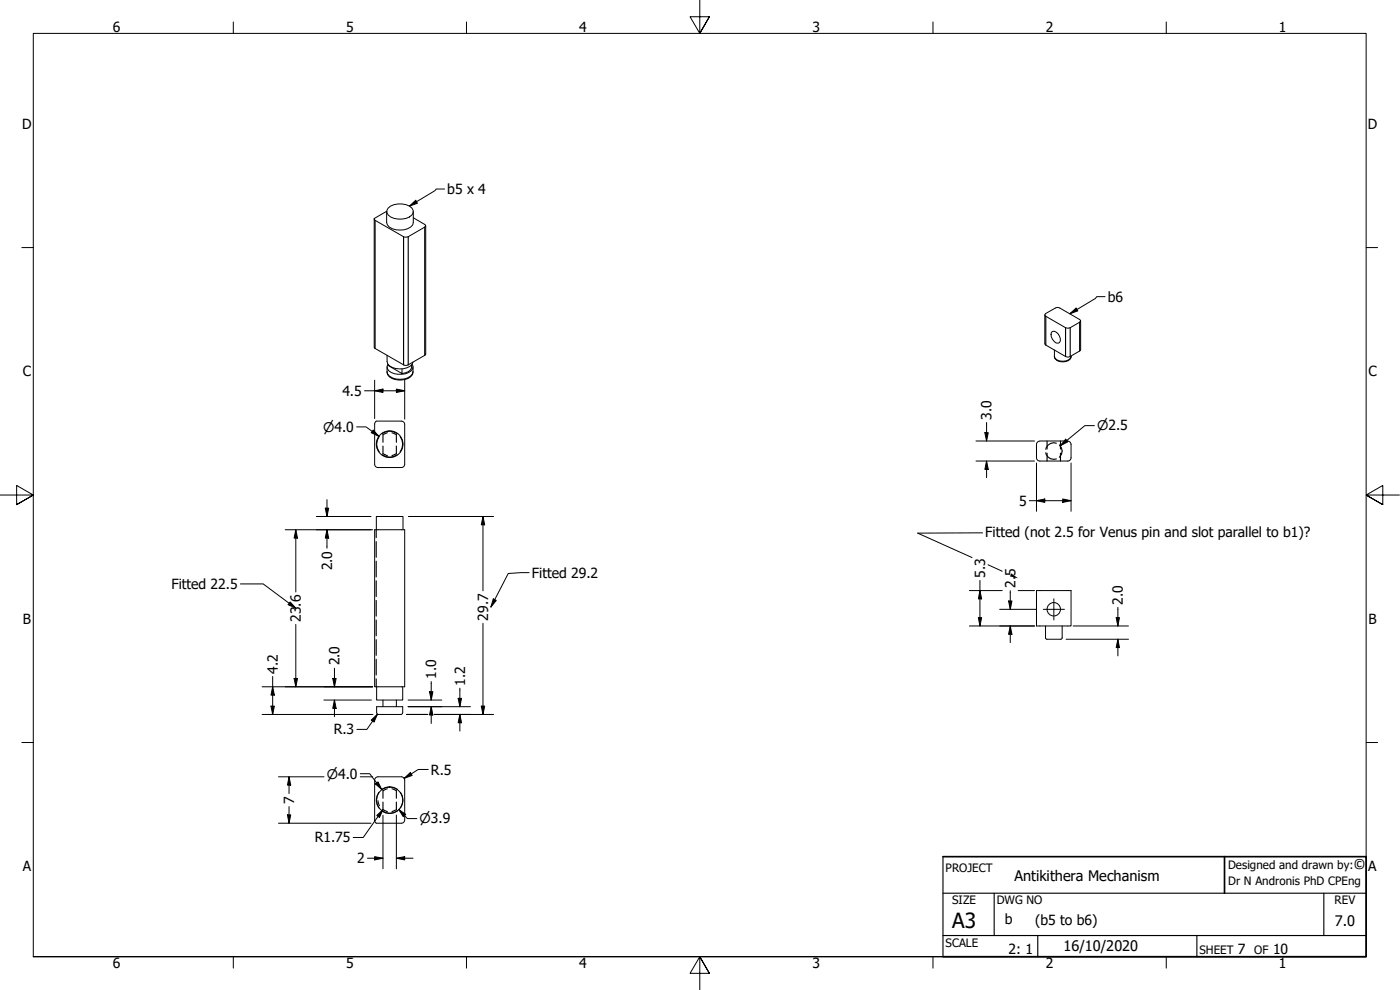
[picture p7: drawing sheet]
<svg xmlns="http://www.w3.org/2000/svg" width="420mm" height="297mm" viewBox="0 0 420 297" stroke-linecap="round" stroke-linejoin="round" font-family="sans-serif">
<defs><g id="words">
<text font-size="6.3" x="285.8" y="278.5">A3</text>
<g font-size="4.4">
<text x="406.2" y="260.8">©</text>
<text x="304.5" y="264.3">Antikithera Mechanism</text>
<text x="400.6" y="277.8">7.0</text>
<text x="319.2" y="285.4">16/10/2020</text>
</g>
<g font-size="4.2">
<text x="33.9" y="9.6">6</text>
<text x="103.8" y="9.6">5</text>
<text x="173.9" y="9.6">4</text>
<text x="243.8" y="9.6">3</text>
<text x="313.9" y="9.6">2</text>
<text x="383.8" y="9.6">1</text>
<text x="6.6" y="38.7">D</text>
<text x="410.5" y="38.7">D</text>
<text x="134.2" y="58.3">b5 x 4</text>
<text x="332.4" y="90.6">b6</text>
<text x="6.8" y="112.9">C</text>
<text x="410.7" y="112.9">C</text>
<text x="102.7" y="118.7">4.5</text>
<text x="297.6" y="126" transform="rotate(-90 297.6 126)">3.0</text>
<text x="305.8" y="151.7">5</text>
<text x="295.7" y="161.1">Fitted (not 2.5 for Venus pin and slot parallel to b1)?</text>
<text x="99.7" y="171.1" transform="rotate(-90 99.7 171.1)">2.0</text>
<text x="159.6" y="173.4">Fitted 29.2</text>
<text x="295.6" y="173.3" transform="rotate(-90 295.6 173.3)">5.3</text>
<text x="51.4" y="176.7">Fitted 22.5</text>
<text x="304.7" y="176.4" transform="rotate(-90 304.7 176.4)">2.5</text>
<text x="337" y="181.5" transform="rotate(-90 337 181.5)">2.0</text>
<text x="6.9" y="187.2">B</text>
<text x="90.3" y="186.5" transform="rotate(-90 90.3 186.5)">23.6</text>
<text x="146.5" y="186.2" transform="rotate(-90 146.5 186.2)">29.7</text>
<text x="410.7" y="187.2">B</text>
<text x="83.4" y="202.2" transform="rotate(-90 83.4 202.2)">4.2</text>
<text x="101.9" y="199.7" transform="rotate(-90 101.9 199.7)">2.0</text>
<text x="130.9" y="203.7" transform="rotate(-90 130.9 203.7)">1.0</text>
<text x="139.6" y="205.7" transform="rotate(-90 139.6 205.7)">1.2</text>
<text x="100.2" y="220.4">R.3</text>
<text x="129.3" y="232.4">R.5</text>
<text x="88.3" y="241.2" transform="rotate(-90 88.3 241.2)">7</text>
<text x="94.4" y="252.8">R1.75</text>
<text x="6.8" y="261.4">A</text>
<text x="107.2" y="259.1">2</text>
<text x="410.6" y="261.4">A</text>
<text x="301.6" y="277.4">b</text>
<text x="310.6" y="277.5">(b5 to b6)</text>
<text x="302.7" y="286.3">2: 1</text>
<text x="371.5" y="286.2">7</text>
<text x="382.1" y="286.2">10</text>
<text x="33.9" y="290.5">6</text>
<text x="103.8" y="290.5">5</text>
<text x="173.9" y="290.5">4</text>
<text x="243.8" y="290.5">3</text>
<text x="313.9" y="290.5">2</text>
<text x="383.8" y="290.5">1</text>
</g>
<g font-size="4">
<text x="97" y="129.6">⌀4.0</text>
<text x="329.2" y="129.1">⌀2.5</text>
<text x="98" y="233.6">⌀4.0</text>
<text x="125.9" y="247">⌀3.9</text>
</g>
<g font-size="3.5">
<text x="283.8" y="261.7">PROJECT</text>
<text x="368.6" y="260.8">Designed and drawn by:</text>
<text x="368.6" y="265.5">Dr N Andronis PhD CPEng</text>
<text x="285.8" y="271.3">SIZE</text>
<text x="299.1" y="271.3">DWG NO</text>
<text x="400.5" y="271.3">REV</text>
<text x="283.8" y="284">SCALE</text>
<text x="360" y="286.2">SHEET</text>
<text x="376.4" y="286.2">OF</text>
</g>
</g></defs>
<!-- layer: Hidden (ANSI) -->
<g fill="none" stroke="#000" stroke-width=".34">
<path d="M113.8 131a3.9 3.9 0 0 0 0 4.6M114.6 136.4a3.9 3.9 0 0 0 4.7 0M114.6 130.1a3.9 3.9 0 0 1 4.7 0M114.9 133.8v2.3l1.3 .6M116.2 129.9l-1.3 .5v2.3M117.6 129.9l1.4 .5v2.3M119 133.8v2.3l-1.4 .6M120.1 131a3.9 3.9 0 0 1 0 4.6M313.9 135.8a2.39 2.39 0 0 0 3.1 1.9M314.2 132.3v2.4M314.2 136v2.3M317 133a2.4 2.4 0 0 0-3.1 1.8"/>
<path d="M317.9 133.5a2.43 2.43 0 0 1 0 3.7M318.3 132.3v2.4M318.3 136v2.3M112.9 158.9v2.4M112.9 162.5v4.7M112.9 168.4v4.7M112.9 174.3v4.7M112.9 180.2v4.7M112.9 186v4.7M112.9 191.9v4.7M112.9 197.8v4.7M112.9 203.7v2.4"/>
<path d="M113.7 237.7a4 4 0 0 0 0 4.7M114.6 236.8a4 4 0 0 1 4.7 0M116.2 236.7l-1.3 .5v2.3M117.6 236.7l1.4 .5v2.3M120.2 237.7a4 4 0 0 1 0 4.7M114.6 243.3a4 4 0 0 0 4.7 0M114.9 240.7v2.2l1.3 .6M119 240.7v2.2l-1.4 .6"/>
</g>
<!-- layer: Visible (ANSI) -->
<g fill="none" stroke="#000" stroke-width=".3">
<path d="M112.3 65.7l.1 38.7 9.1 5.2 1-.1 5-2.9 .3-.4v-38.4M116 63.5v3.2a2.89 2.89 0 0 0 2.8 2.2 5.3 5.3 0 0 0 5.1-1.4l.1-4M116 63.4l-3.7 2.2v.3l9.2 5.2 1-.1 5.2-3.1-.2-.6-3.5-2M116.5 62.4a5.6 5.6 0 0 1 7.1 0 1.66 1.66 0 0 1-.7 2.7 5.9 5.9 0 0 1-6.4-.6l-.4-.7v-.7zM313.6 94.5v8.9l6.7 3.7 .9-.1 2.8-1.7 .3-.4v-8.6M313.9 94.1l2.8-1.7 1-.1 6.3 3.6 .3 .5-3.1 1.9-.9 .2-6.4-3.6-.3-.3zM315.5 99.8l.4-.4a2.34 2.34 0 0 1 2.1 3.4 1.44 1.44 0 0 1-2.1-1l-.4-.7zM116.2 106.6v1.8a2.61 2.61 0 0 0 2.5 2.2 4.4 4.4 0 0 0 5.3-1.9M116.2 110.1a3 3 0 0 0 3.1 3.9 4.2 4.2 0 0 0 4.6-1.9l.1-2M116.4 109.3a1.67 1.67 0 0 0 1 2.4 6 6 0 0 0 6-.5l.5-.6 .1-.7-.3-.6M116.6 109.5v.2l4 2.4v-1.4M123.5 109.5a2.02 2.02 0 0 1-1.8 2.4l-1.1 .2"/>
<path d="M316.4 105v2a1.97 1.97 0 0 0 2.5 1.6 2.13 2.13 0 0 0 2.5-1.6v-.2M112.4 127.2v12.1a.99 .99 0 0 0 1 1h7M120.4 126.4h-7.5l-.5 .8M120.5 126.4a.99 .99 0 0 1 1 .9M121.5 127.4v11.9a.99 .99 0 0 1-1 1M311.1 137.3a.99 .99 0 0 0 1 1M312.1 132.4a.99 .99 0 0 0-1 1v4M312.1 132.3l8.3 .1a.99 .99 0 0 1 1 1v4M321.4 137.3a.99 .99 0 0 1-1 1h-8.3M112.4 158.9h9.1v47.2h-9.1zM112.9 158.9v-3.9h8v3.9M311.1 177.2h10.3v10.6h-10.3z"/>
<path d="M313.8 187.8v3.6l.2 .3 4.3 .1 .5-.4v-3.6M113 206.1v3.9h7.9v-3.9M113 213.9v-1.9h7.9v1.9M113.1 213.9l.5 .5M114.9 210v2M119 210v2M120.8 213.9l-.5 .5h-6.8M120.4 233.1h-7a.99 .99 0 0 0-1 1l.2 12.5 .3 .4h7.5M120.5 233.1a1 1 0 0 1 1 1v11.9a.99 .99 0 0 1-1 1"/>
<circle cx="116.9" cy="133.3" r="4"/>
<circle cx="316.3" cy="182.8" r="2.01"/>
<circle cx="116.9" cy="240.1" r="3.9"/>
</g>
<!-- layer: Visible Narrow (ANSI) -->
<path d="M112.6 66.1v38.4M121.1 71v38.5M122.5 71v38.5M127.5 68.1v38.5M313.9 94.9v8.6M319.8 98.3v8.7M321.2 98.3v8.7M324 96.7v8.6M116.2 111.6a2.8 2.8 0 0 0 2.6 2.1 5 5 0 0 0 4.9-1.4l.3-.7M316.4 107a2.18 2.18 0 0 0 2.5 1.4 2.18 2.18 0 0 0 2.5-1.4" fill="none" stroke="#000" stroke-width=".34"/>
<!-- layer: Border (ANSI) -->
<g fill="none" stroke="#000" stroke-width=".3">
<path d="M70 6.6v3.4M140 6.6v3.4M210 0v10l-2.9-5h5.8l-2.9 5 2.9-5M280 6.6v3.4M350 6.6v3.4M6.6 74.3h3.4M410 74.3h3.4M0 148.5h10l-5-2.8v5.7l5-2.9-5 2.9M420 148.5h-10l5-2.8v5.7l-5-2.9 5 2.9M6.6 222.8h3.4M410 222.8h3.4M10 287v-277h400v277h-400h400"/>
<path d="M70 287v3.5M140 287v3.5M212.9 292l-2.9-5 2.9 5h-5.8l2.9-5v10M280 287v3.5M350 287v3.5"/>
</g>
<!-- layer: Title (ANSI) -->
<path d="M283 257h127v30h-127M367.5 257v11" fill="none" stroke="#000" stroke-width=".51"/>
<path d="M283 257v30M283 268h127M298.4 268v12.7M397.3 268v12.7M283 280.7h127M311.4 280.7v6.3M359.2 280.7v6.3" fill="none" stroke="#000" stroke-width=".34"/>
<!-- layer: Dimension (ANSI) -->
<g fill="none" stroke="#000" stroke-width=".3">
<path d="M109.4 117.2h12.1M112.4 117.2l2.5-.5v1.1zM112.4 114.1v11.5M119 116.7l2.5 .5-2.5 .6zM121.5 114.1v11.7M107 128.1h2.9l3.8 2.8M112 129l1.7 1.9-2.3-1.1zM292.9 132.3h17.6M292.9 138.3h17.6M295.6 129.8h1l-.5 2.5zM296.1 138.3l.5 2.5h-1zM296.1 126.8v5.5"/>
<path d="M296.1 138.3v5M311.1 138.9v14.5M319.8 131.8l.7 .8-2.3 1.2zM321.4 138.9v14.5M328.5 127.7h-2.9l-7.4 6.1M85.6 158.9h26.2M88.8 158.9l.5 2.5h-1zM88.8 158.9v18.7M95 155h16.3M97.6 152.5h1l-.5 2.5zM98.1 158.9l.5 2.5h-1zM98.1 149.9v5.1"/>
<path d="M98.1 158.9v5.6M122.6 155h25.5M144.9 155l.6 2.5h-1.1zM144.9 155v22.3M308.9 150.2h12.5M311.1 150.2l2.5-.5v1zM318.9 149.7l2.5 .5-2.5 .5zM290.9 177.2h9.9M294.1 177.2l.5 2.5h-1zM294.1 174.1v13.7M303.2 177.2v5.6M305.6 177.2h4.9"/>
<path d="M88.8 187.4v18.7M144.9 187v27.4M290.9 187.8h19.6M293.6 185.3h1l-.5 2.5zM300 182.8h11.1M302.7 180.3h1l-.5 2.5zM303.2 187.8l.5 2.5h-1zM303.2 187.8v5M320 191.8h18.7M322.1 187.8h16.6M335 185.3h1l-.5 2.5zM335.5 191.8l.5 2.5h-1z"/>
<path d="M335.5 182.2v5.6M335.5 191.8v5M78.7 214.4h33.2M78.7 206.1h33.1M81.3 211.9h1l-.5 2.5zM81.8 206.1l.5 2.5h-1zM81.8 203v11.4M88.3 203.6h1l-.5 2.5zM97.2 210h14.3M99.9 203.6h1l-.5 2.5zM100.4 210l.5 2.5h-1zM100.4 200.5v5.6"/>
<path d="M100.4 210v5M111.4 216.1l1.9-1.8-1 2.3zM113.3 214.3l-3.2 4.5h-3M122 214.4h6.4M122.5 212h18.7M122.5 210h10.1M128.9 207.5h1l-.5 2.5zM129.4 212l.5 2.5h-1zM129.4 204.5v5.5M129.4 212v5.1M130.4 214.4h17.7M137.5 209.5h1l-.5 2.5z"/>
<path d="M138 214.4l.5 2.5h-1zM138 206.5v5.5M138 214.4v5M144.4 211.9h1.1l-.6 2.5zM83.6 233.1h13.6M86.7 233.1l.5 2.5h-.9zM86.7 233.1v5M108.1 232.1h2.9l3.6 4.8M108.1 233.1h3.7M112.6 235.2l.9-.6 1.1 2.3zM121.3 233.5l1.8-1.7 .6 .8zM128.5 230.9h-3l-4.2 2.6"/>
<path d="M83.6 247h27.7M86.3 244.5h.9l-.5 2.5zM86.7 242v5M110.3 257.5h4.6M112.4 257l2.5 .5-2.5 .5zM113.1 244.7l1.8-1.8-1 2.4zM113.5 240.2l.4 1.6M114.9 242.9l-5.9 8.4h-3M114.9 244.6v16.1M119 257.5l2.5-.5v1zM119 257.5h5M119 244.5v16.2"/>
<path d="M119.7 242.9l2.1 1.4-.8 .8zM119.7 242.9l2.6 2.7h2.8"/>
</g>
<g fill="#000">
<path d="M112.4 117.2l2.5-.5v1.1z" fill-rule="evenodd"/>
<path d="M119 116.7l2.5 .5-2.5 .6z" fill-rule="evenodd"/>
<path d="M112 129l1.7 1.9-2.3-1.1z" fill-rule="evenodd"/>
<path d="M295.6 129.8h1l-.5 2.5z" fill-rule="evenodd"/>
<path d="M319.8 131.8l.7 .8-2.3 1.2z" fill-rule="evenodd"/>
<path d="M97.6 152.5h1l-.5 2.5z" fill-rule="evenodd"/>
<path d="M144.9 155l.6 2.5h-1.1z" fill-rule="evenodd"/>
<path d="M296.1 138.3l.5 2.5h-1z" fill-rule="evenodd"/>
<path d="M311.1 150.2l2.5-.5v1z" fill-rule="evenodd"/>
<path d="M318.9 149.7l2.5 .5-2.5 .5z" fill-rule="evenodd"/>
<path d="M88.8 158.9l.5 2.5h-1z" fill-rule="evenodd"/>
<path d="M98.1 158.9l.5 2.5h-1z" fill-rule="evenodd"/>
<path d="M294.1 177.2l.5 2.5h-1z" fill-rule="evenodd"/>
<path d="M293.6 185.3h1l-.5 2.5z" fill-rule="evenodd"/>
<path d="M302.7 180.3h1l-.5 2.5z" fill-rule="evenodd"/>
<path d="M303.2 187.8l.5 2.5h-1z" fill-rule="evenodd"/>
<path d="M335 185.3h1l-.5 2.5z" fill-rule="evenodd"/>
<path d="M335.5 191.8l.5 2.5h-1z" fill-rule="evenodd"/>
<path d="M81.3 211.9h1l-.5 2.5z" fill-rule="evenodd"/>
<path d="M81.8 206.1l.5 2.5h-1z" fill-rule="evenodd"/>
<path d="M88.3 203.6h1l-.5 2.5z" fill-rule="evenodd"/>
<path d="M99.9 203.6h1l-.5 2.5z" fill-rule="evenodd"/>
<path d="M100.4 210l.5 2.5h-1z" fill-rule="evenodd"/>
<path d="M111.4 216.1l1.9-1.8-1 2.3z" fill-rule="evenodd"/>
<path d="M128.9 207.5h1l-.5 2.5z" fill-rule="evenodd"/>
<path d="M129.4 212l.5 2.5h-1z" fill-rule="evenodd"/>
<path d="M137.5 209.5h1l-.5 2.5z" fill-rule="evenodd"/>
<path d="M138 214.4l.5 2.5h-1z" fill-rule="evenodd"/>
<path d="M144.4 211.9h1.1l-.6 2.5z" fill-rule="evenodd"/>
<path d="M86.7 233.1l.5 2.5h-.9z" fill-rule="evenodd"/>
<path d="M112.6 235.2l.9-.6 1.1 2.3z" fill-rule="evenodd"/>
<path d="M121.3 233.5l1.8-1.7 .6 .8z" fill-rule="evenodd"/>
<path d="M86.3 244.5h.9l-.5 2.5z" fill-rule="evenodd"/>
<path d="M112.4 257l2.5 .5-2.5 .5z" fill-rule="evenodd"/>
<path d="M113.1 244.7l1.8-1.8-1 2.4z" fill-rule="evenodd"/>
<path d="M119 257.5l2.5-.5v1z" fill-rule="evenodd"/>
<path d="M119.7 242.9l2.1 1.4-.8 .8z" fill-rule="evenodd"/>
</g>
<!-- layer: Symbol (ANSI) -->
<path d="M133.4 56.7h-2.5l-.4 .5-7.6 4.6M122.9 61.8l1.9-1.7 .5 .9zM321.1 94.1l1.9-1.7 .5 .9zM331.6 89h-2.5l-.4 .6-7.6 4.5M294.9 159.9l-19.5 .1 16.3 7.3M72.1 175.2h6.9l9.8 7.3M148 179.7l.9 .5-1.6 1.9zM158.8 171.8l-6.3 .3-5.2 10M296.5 169.4l4.3 2M87.1 180.6l1.7 1.9-2.3-1.1z" fill="none" stroke="#000" stroke-width=".3"/>
<g fill="#000">
<path d="M122.9 61.8l1.9-1.7 .5 .9z" fill-rule="evenodd"/>
<path d="M321.1 94.1l1.9-1.7 .5 .9z" fill-rule="evenodd"/>
<path d="M148 179.7l.9 .5-1.6 1.9z" fill-rule="evenodd"/>
<path d="M303.5 172l2.1 1.5-2.5-.5z" fill-rule="evenodd"/>
<path d="M87.1 180.6l1.7 1.9-2.3-1.1z" fill-rule="evenodd"/>
</g>
<!-- layer: Center Mark (ANSI) -->
<path d="M316.3 179.6v6.4M313.1 182.8h6.3" fill="none" stroke="#000" stroke-width=".3"/>
<use href="#words"/>
</svg>
